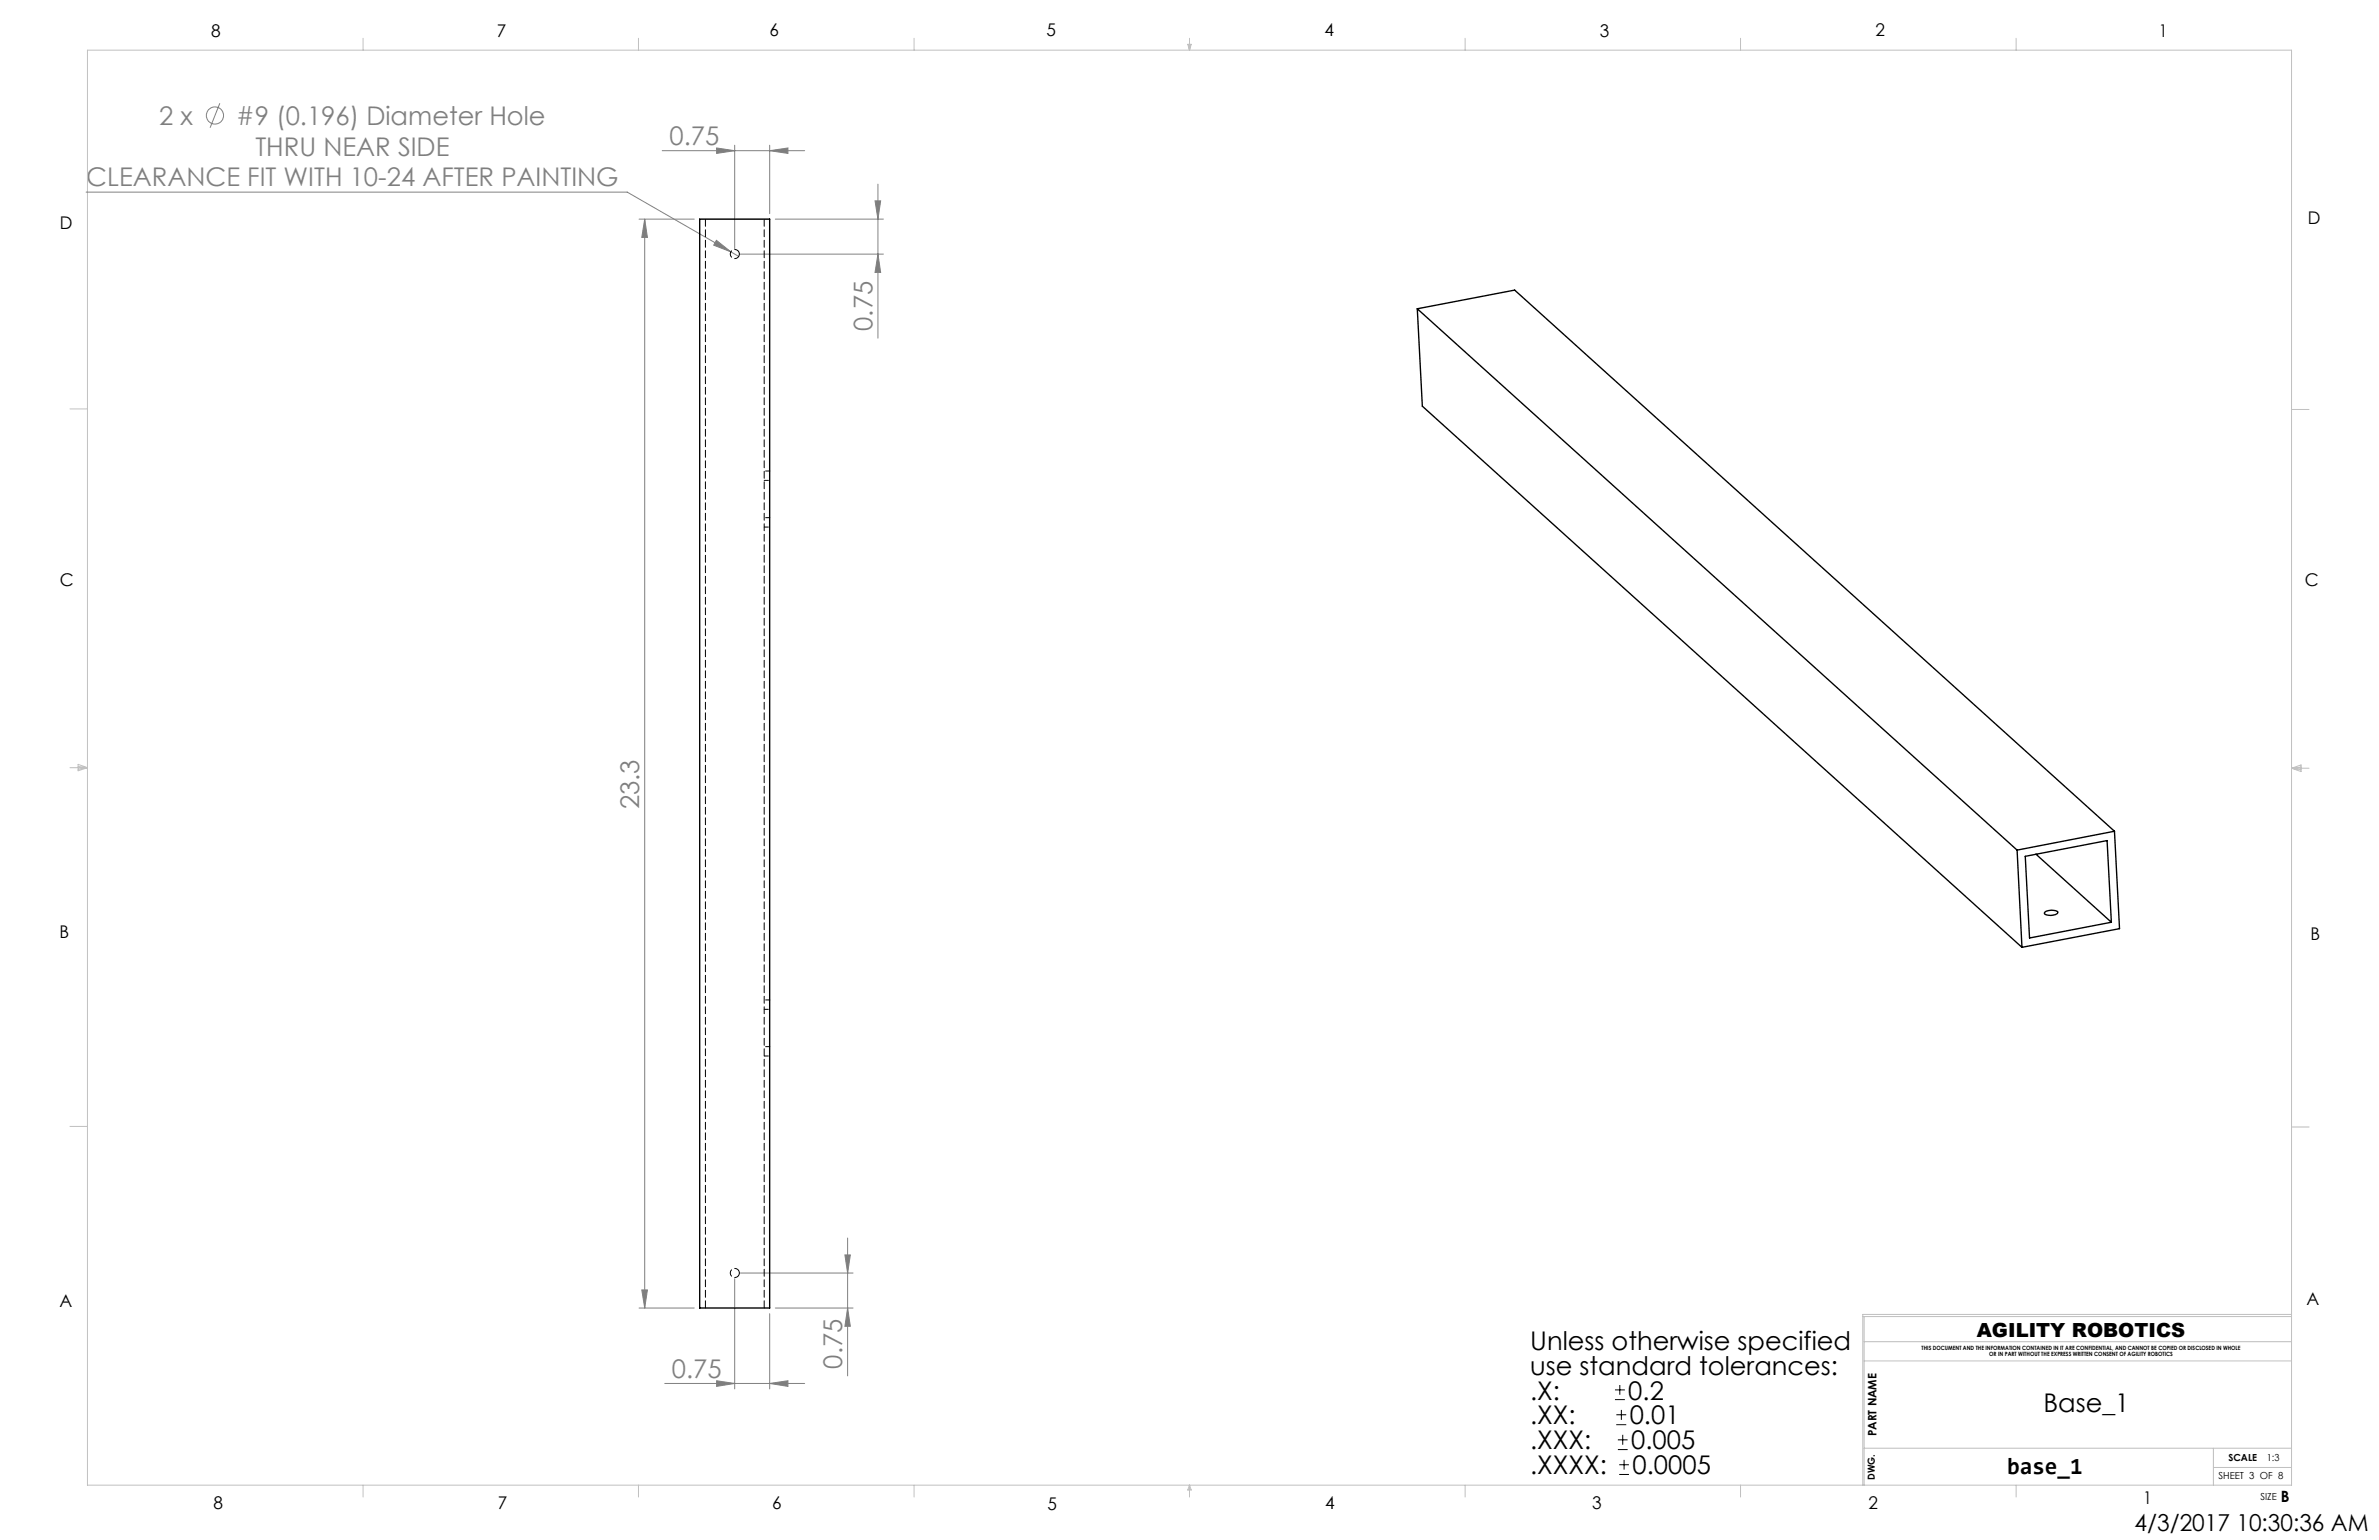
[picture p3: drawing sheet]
<svg xmlns="http://www.w3.org/2000/svg" width="432mm" height="279mm" viewBox="0 0 432 279" stroke-linecap="round" stroke-linejoin="round" font-family="sans-serif">
<defs><g id="words">
<g font-size="4.7" fill="#808080">
<text x="28.9" y="22.7">2 x</text>
<text x="42.9" y="22.7">#9 (0.196) Diameter Hole</text>
<text x="46.3" y="28.3">THRU NEAR SIDE</text>
<text x="121.5" y="26.3">0.75</text>
<text x="15.7" y="33.8">CLEARANCE FIT WITH 10-24 AFTER PAINTING</text>
<text x="158.3" y="60" transform="rotate(-90 158.3 60)">0.75</text>
<text x="116" y="146.8" transform="rotate(-90 116 146.8)">23.3</text>
<text x="122" y="250">0.75</text>
<text x="152.9" y="248.3" transform="rotate(-90 152.9 248.3)">0.75</text>
</g>
<g font-size="4.7">
<text x="277.7" y="244.9">Unless otherwise specified</text>
<text x="277.7" y="249.4">use standard tolerances:</text>
<text x="277.7" y="253.9">.X:</text>
<text x="295.5" y="253.9">0.2</text>
<text x="370.9" y="256.2">Base_1</text>
<text x="277.7" y="263">.XXX:</text>
<text x="277.7" y="258.4">.XX:</text>
<text x="295.8" y="258.4">0.01</text>
<text x="296.1" y="263">0.005</text>
<text x="277.7" y="267.5">.XXXX:</text>
<text x="296.3" y="267.5">0.0005</text>
</g>
<g font-size="4.2">
<text x="364.3" y="267.5">base_1</text>
<text x="387.5" y="277.7">4/3/2017 10:30:36 AM</text>
</g>
<text font-size="3.5" x="358.8" y="242.6">AGILITY ROBOTICS</text>
<g font-size="3.2">
<text x="38.3" y="6.7">8</text>
<text x="90.2" y="6.7">7</text>
<text x="139.7" y="6.5">6</text>
<text x="190" y="6.5">5</text>
<text x="240.4" y="6.6">4</text>
<text x="290.4" y="6.7">3</text>
<text x="340.4" y="6.5">2</text>
<text x="391.9" y="6.7">1</text>
<text x="10.9" y="41.6">D</text>
<text x="418.9" y="40.7">D</text>
<text x="10.9" y="106.3">C</text>
<text x="418.4" y="106.4">C</text>
<text x="10.8" y="170.2">B</text>
<text x="419.4" y="170.6">B</text>
<text x="10.8" y="237.2">A</text>
<text x="418.6" y="236.8">A</text>
<text x="38.8" y="273.8">8</text>
<text x="90.4" y="273.8">7</text>
<text x="140.2" y="273.8">6</text>
<text x="190.1" y="273.9">5</text>
<text x="240.5" y="273.8">4</text>
<text x="289" y="273.9">3</text>
<text x="339.1" y="273.8">2</text>
<text x="389" y="272.9">1</text>
</g>
<text font-size="2.8" x="414" y="272.5">B</text>
<text font-size="2.1" x="340.6" y="260.5" transform="rotate(-90 340.6 260.5)">PART NAME</text>
<g font-size="1.8">
<text x="340.3" y="268.5" transform="rotate(-90 340.3 268.5)">DWG.</text>
<text x="402.7" y="268.4">SHEET 3 OF 8</text>
<text x="404.5" y="265">SCALE</text>
<text x="411.4" y="265.1">1:3</text>
<text x="410.3" y="272.1">SIZE</text>
</g>
<g font-size="1.1">
<text x="348.8" y="244.9">THIS DOCUMENT AND THE INFORMATION CONTAINED IN IT ARE CONFIDENTIAL, AND CANNOT BE COPIED OR DISCLOSED IN WHOLE</text>
<text x="361.1" y="246">OR IN PART WITHOUT THE EXPRESS WRITTEN CONSENT OF AGILITY ROBOTICS</text>
</g>
</g></defs>
<g fill="none" stroke="#808080" stroke-width=".18">
<path d="M39.9 18.7l-1.8 4.5M15.6 34.9h98.2l18.8 10.8M116 39.8h10M117 39.8l.5 3.3h-1zM117 39.8v197.5M120.2 27.3h25.8M130.1 26.8l3.2 .5-3.2 .5zM133.3 26.4v18.7M139.7 27.3l3.3-.5v1zM139.7 26.4v12.4M140.7 39.8h19.6M158.8 36.4h1l-.5 3.4z"/>
<path d="M159.3 33.4v27.9M130 43.6l2.6 2.1-3.1-1.2zM132.6 45.7l1.5 .8M134.4 46.1h25.9M159.3 46.1l.5 3.3h-1zM116 237.3h10M116.5 234h1l-.5 3.3zM133.3 232v20M134.4 231h20.4M139.7 238.3v13.7M140.7 237.3h14.1M153.4 227.7h.9l-.5 3.3z"/>
<path d="M153.8 237.3l.5 3.3h-.9zM153.8 224.6v25M120.6 251h25.4M130.1 250.5l3.2 .5-3.2 .5zM139.7 251l3.3-.5v1z"/>
<circle cx="39" cy="20.9" r="1.55"/>
</g>
<path d="M293.1 253.9h1.8M293.1 252.2h1.8M293.4 258.5h1.8M293.4 256.7h1.8M294 251.3v1.7M294.3 255.8v1.8M293.7 263h1.7M293.7 261.2h1.7M293.9 267.5h1.8M293.9 265.7h1.8M294.5 260.3v1.8M294.8 264.9v1.7" fill="none" stroke="#000" stroke-width=".18"/>
<g fill="none" stroke="#c0c0c0" stroke-width=".18">
<path d="M15.9 9.1h400v260.4h-400zM65.9 6.9v2.2M115.9 6.9v2.2M165.9 6.9v2.2M215.6 8h.6l-.3 1.1zM215.7 8l.2 1.1M215.9 6.9v2.2M216 8l-.1 1.1M265.9 6.9v2.2M315.9 6.9v2.2M365.9 6.9v2.2M12.7 74.2h3.2"/>
<path d="M415.9 74.3h3.2M12.7 139.3h3.2M14.2 139.1l1.7 .2M14.2 138.7l1.7 .6-1.7 .5zM15.9 139.3l-1.7 .3M415.9 139.4h3.2M415.9 139.4l1.8-.6v1.2zM415.9 139.4l1.8 .3M417.7 139.2l-1.8 .2M12.7 204.4h3.2M415.9 204.5h3.2M338.1 238.9h77.8"/>
<path d="M338.3 238.9v30.6M415.9 238.5h-77.8v31M338.3 243.4h77.6M338.3 246.9h77.6M65.9 269.5v2.1M115.9 269.5v2.1M165.9 269.5v2.1M215.9 269.5v2.1M215.9 269.5l.3 .8h-.6zM265.9 269.5v2.1M315.9 269.5v2.1M338.3 262.7h77.6"/>
<path d="M365.9 269.5v2.1M401.7 266.2h14.2M401.7 262.7v6.8"/>
</g>
<g fill="#808080">
<path d="M130 43.6l2.6 2.1-3.1-1.2z"/>
<path d="M159.3 46.1l.5 3.3h-1zM158.8 36.4h1l-.5 3.4z"/>
<path d="M117 39.8l.5 3.3h-1zM116.5 234h1l-.5 3.3zM153.4 227.7h.9l-.5 3.3zM153.8 237.3l.5 3.3h-.9z"/>
<path d="M130.1 26.8l3.2 .5-3.2 .5zM139.7 27.3l3.3-.5v1zM130.1 250.5l3.2 .5-3.2 .5zM139.7 251l3.3-.5v1z"/>
</g>
<path d="M127 39.8h12.7v197.5h-12.7zM257.2 56l1 17.7 108.8 98.2M257.2 56l108.9 98.2M257.2 56l17.7-3.4 108.9 98.2M366.1 154.2l.9 17.7M367.6 155.4l14.8-2.9 .8 14.8-14.8 2.9zM369.5 155l13.7 12.3M383.8 150.8l-17.7 3.4M383.8 150.8l.9 17.7-17.7 3.4M371.2 165.5a2.35 2.35 0 0 1 2.3-.1v.2a2.02 2.02 0 0 1-2.4 .2z" fill="none" stroke="#000" stroke-width=".25"/>
<path d="M128 39.7v197.6M138.7 39.7v197.6" fill="none" stroke="#000" stroke-width=".18" stroke-dasharray="1.3 .6"/>
<path d="M134.2 46.1a.83 .83 0 0 0-1.1-.8 .83 .83 0 0 0-.3 1.4 .83 .83 0 0 0 1.3-.3l.1-.3M134.2 231a.83 .83 0 0 0-1.1-.8 .83 .83 0 0 0-.3 1.3 .83 .83 0 0 0 1.3-.2l.1-.3" fill="none" stroke="#000" stroke-width=".18" stroke-dasharray="1.3 .6" stroke-dashoffset="-.1"/>
<path d="M138.7 87.2h1M138.7 95.6h1M139.7 85.5h-1M139.7 93.9h-1M138.7 183.1h1M138.7 191.6h1M139.7 181.4h-1M139.7 189.9h-1" fill="none" stroke="#000" stroke-width=".18" stroke-dasharray="1.3 .6" stroke-dashoffset=".5"/>
<use href="#words"/>
</svg>
